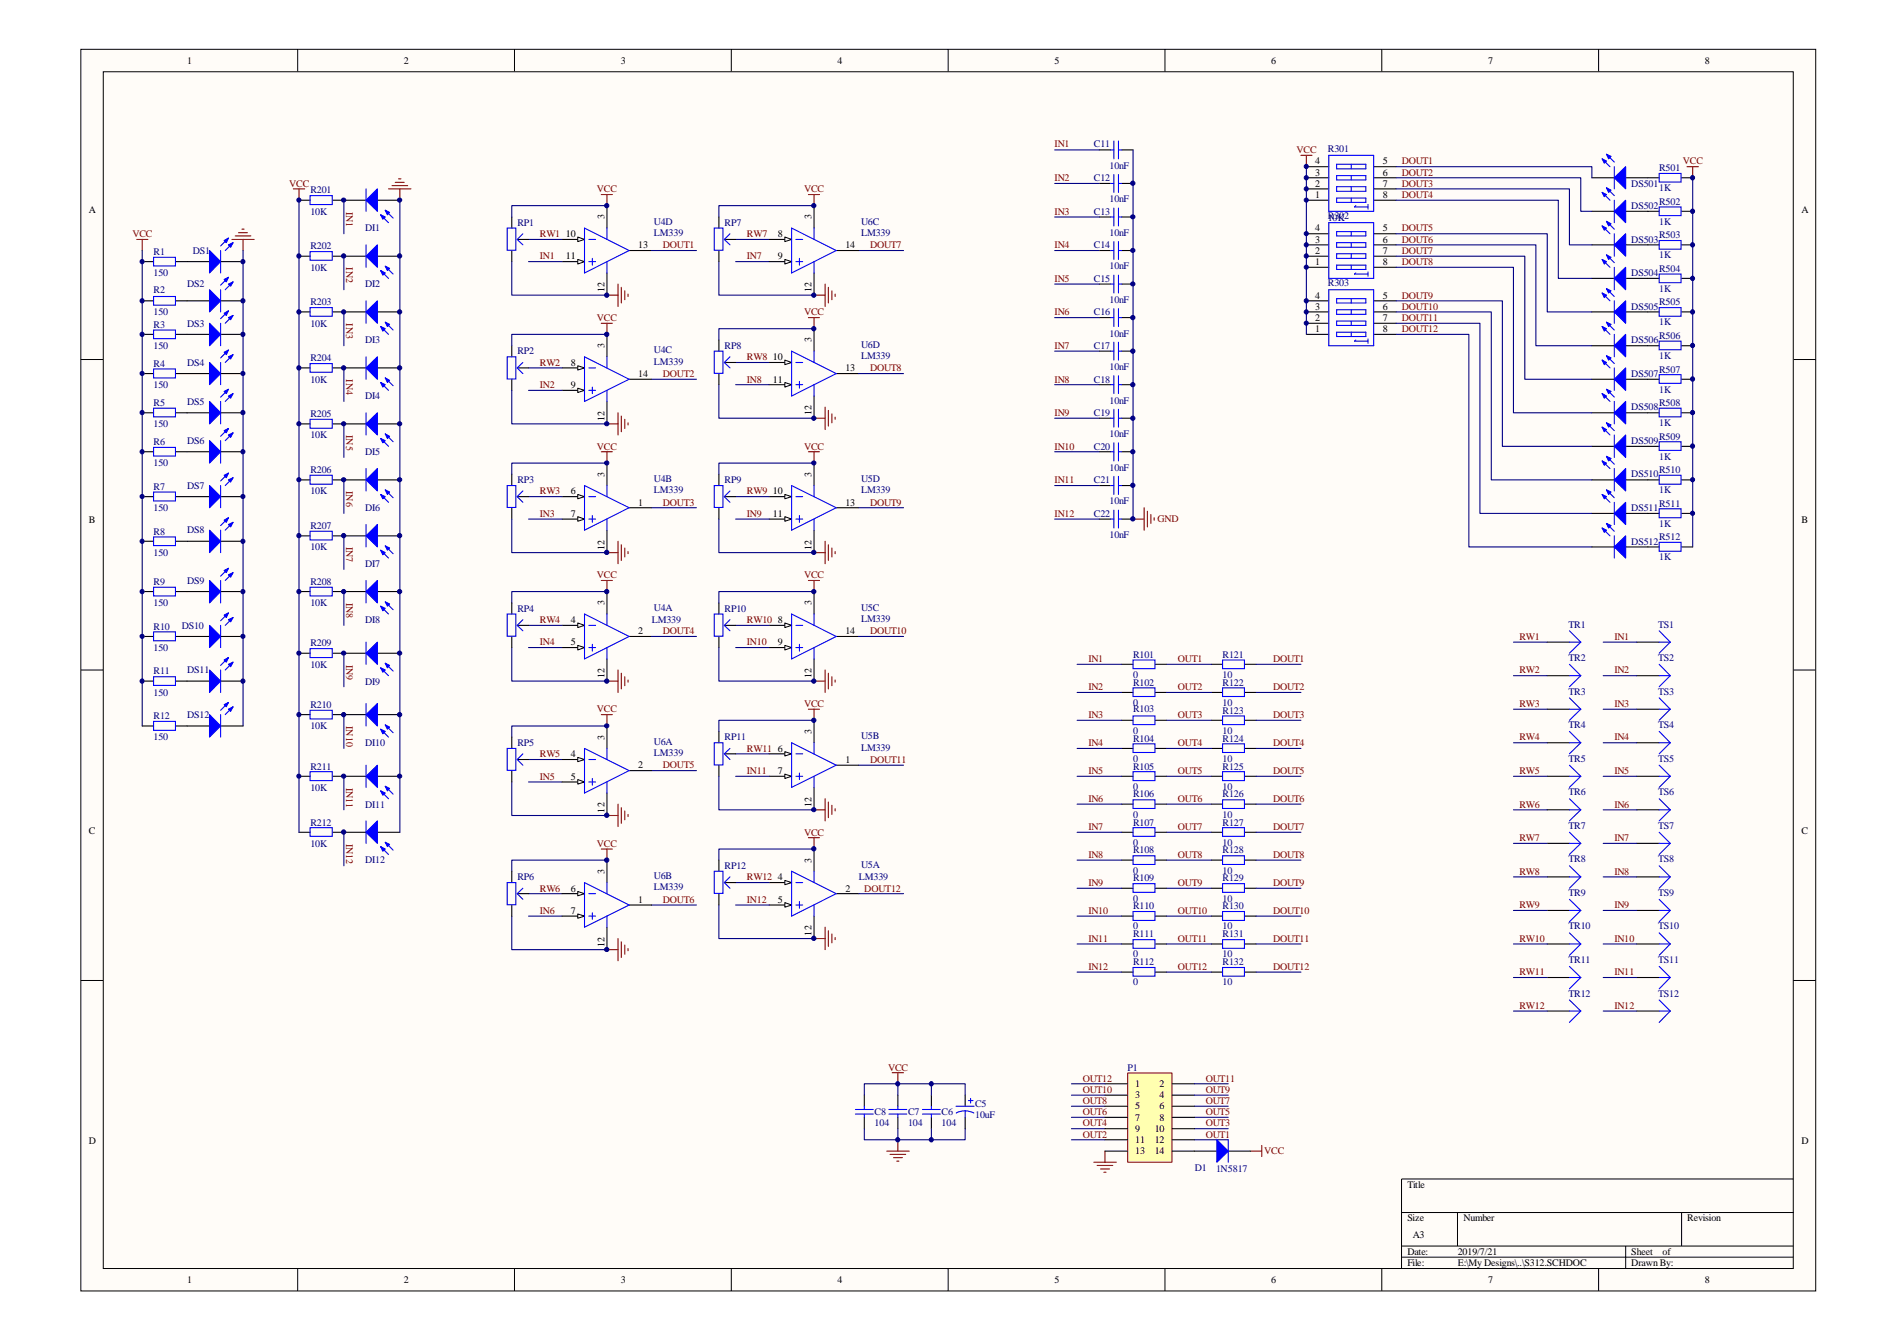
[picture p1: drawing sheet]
<svg xmlns="http://www.w3.org/2000/svg" width="297mm" height="210mm" viewBox="0 0 297 210" stroke-linecap="round" stroke-linejoin="round" font-family="sans-serif">
<defs><g id="words">
<g font-size="1.6">
<text x="29.3" y="10">1</text>
<text x="63.2" y="10">2</text>
<text x="97.2" y="10">3</text>
<text x="131.1" y="10">4</text>
<text x="165.1" y="10">5</text>
<text x="199.1" y="10">6</text>
<text x="233" y="10">7</text>
<text x="267" y="10">8</text>
<text x="206" y="29.2">2</text>
<text x="206" y="27.5">3</text>
<text x="206" y="25.7">4</text>
<text x="216.5" y="29.2">7</text>
<text x="216.5" y="27.5">6</text>
<text x="216.5" y="25.7">5</text>
<text x="13.9" y="33.4">A</text>
<text x="94.7" y="34.3" transform="rotate(-90 94.7 34.3)">3</text>
<text x="127.1" y="34.3" transform="rotate(-90 127.1 34.3)">3</text>
<text x="206" y="31">1</text>
<text x="216.5" y="31">8</text>
<text x="282.1" y="33.4">A</text>
<text x="88.6" y="40.6">11</text>
<text x="88.6" y="37.1">10</text>
<text x="99.9" y="38.8">13</text>
<text x="121.8" y="37.1">8</text>
<text x="121.8" y="40.6">9</text>
<text x="132.4" y="38.8">14</text>
<text x="206" y="41.5">1</text>
<text x="206" y="39.7">2</text>
<text x="206" y="38">3</text>
<text x="206" y="36.2">4</text>
<text x="216.5" y="41.5">8</text>
<text x="216.5" y="39.7">7</text>
<text x="216.5" y="38">6</text>
<text x="216.5" y="36.2">5</text>
<text x="94.7" y="45.7" transform="rotate(-90 94.7 45.7)">12</text>
<text x="127.1" y="45.7" transform="rotate(-90 127.1 45.7)">12</text>
<text x="206" y="46.8">4</text>
<text x="216.5" y="46.8">5</text>
<text x="127.1" y="53.6" transform="rotate(-90 127.1 53.6)">3</text>
<text x="206" y="52">1</text>
<text x="206" y="50.2">2</text>
<text x="206" y="48.5">3</text>
<text x="216.5" y="52">8</text>
<text x="216.5" y="50.2">7</text>
<text x="216.5" y="48.5">6</text>
<text x="89.4" y="57.2">8</text>
<text x="94.7" y="54.5" transform="rotate(-90 94.7 54.5)">3</text>
<text x="99.9" y="59">14</text>
<text x="121" y="59.9">11</text>
<text x="121" y="56.4">10</text>
<text x="132.4" y="58.1">13</text>
<text x="89.4" y="60.8">9</text>
<text x="94.7" y="65.9" transform="rotate(-90 94.7 65.9)">12</text>
<text x="127.1" y="65" transform="rotate(-90 127.1 65)">12</text>
<text x="89.4" y="77.4">6</text>
<text x="94.7" y="74.6" transform="rotate(-90 94.7 74.6)">3</text>
<text x="121" y="77.4">10</text>
<text x="127.1" y="74.6" transform="rotate(-90 127.1 74.6)">3</text>
<text x="13.9" y="81.9">B</text>
<text x="89.4" y="80.9">7</text>
<text x="99.9" y="79.1">1</text>
<text x="121" y="80.9">11</text>
<text x="132.4" y="79.1">13</text>
<text x="282.1" y="81.9">B</text>
<text x="94.7" y="86" transform="rotate(-90 94.7 86)">12</text>
<text x="127.1" y="86" transform="rotate(-90 127.1 86)">12</text>
<text x="94.7" y="94.8" transform="rotate(-90 94.7 94.8)">3</text>
<text x="127.1" y="94.8" transform="rotate(-90 127.1 94.8)">3</text>
<text x="89.4" y="97.5">4</text>
<text x="89.4" y="101">5</text>
<text x="99.9" y="99.2">2</text>
<text x="121.8" y="97.5">8</text>
<text x="121.8" y="101">9</text>
<text x="132.4" y="99.2">14</text>
<text x="94.7" y="106.1" transform="rotate(-90 94.7 106.1)">12</text>
<text x="127.1" y="106.1" transform="rotate(-90 127.1 106.1)">12</text>
<text x="89.4" y="118.5">4</text>
<text x="94.7" y="115.8" transform="rotate(-90 94.7 115.8)">3</text>
<text x="121.8" y="117.7">6</text>
<text x="127.1" y="114.9" transform="rotate(-90 127.1 114.9)">3</text>
<text x="132.4" y="119.4">1</text>
<text x="89.4" y="122">5</text>
<text x="99.9" y="120.3">2</text>
<text x="121.8" y="121.1">7</text>
<text x="13.9" y="130.5">C</text>
<text x="94.7" y="127.2" transform="rotate(-90 94.7 127.2)">12</text>
<text x="127.1" y="126.3" transform="rotate(-90 127.1 126.3)">12</text>
<text x="282.1" y="130.5">C</text>
<text x="94.7" y="136.8" transform="rotate(-90 94.7 136.8)">3</text>
<text x="121.8" y="137.8">4</text>
<text x="127.1" y="135" transform="rotate(-90 127.1 135)">3</text>
<text x="89.4" y="139.5">6</text>
<text x="89.4" y="143">7</text>
<text x="99.9" y="141.3">1</text>
<text x="121.8" y="141.3">5</text>
<text x="132.4" y="139.5">2</text>
<text x="94.7" y="148.2" transform="rotate(-90 94.7 148.2)">12</text>
<text x="127.1" y="146.4" transform="rotate(-90 127.1 146.4)">12</text>
<text x="177.8" y="170.2">1</text>
<text x="177.8" y="171.9">3</text>
<text x="177.8" y="173.7">5</text>
<text x="181.6" y="170.2">2</text>
<text x="181.6" y="171.9">4</text>
<text x="181.6" y="173.7">6</text>
<text x="13.9" y="179.1">D</text>
<text x="177.8" y="175.4">7</text>
<text x="177.8" y="177.2">9</text>
<text x="177.8" y="178.9">11</text>
<text x="180.8" y="177.2">10</text>
<text x="180.8" y="178.9">12</text>
<text x="181.6" y="175.4">8</text>
<text x="282.1" y="179.1">D</text>
<text x="177.8" y="180.7">13</text>
<text x="180.8" y="180.7">14</text>
<text x="220.4" y="185.9">Title</text>
<text x="220.4" y="191.2">Size</text>
<text x="229.2" y="191.2">Number</text>
<text x="264.2" y="191.2">Revision</text>
<text x="220.4" y="196.4">Date:</text>
<text x="221.2" y="193.8">A3</text>
<text x="228.3" y="196.4">2019/7/21</text>
<text x="255.4" y="196.4">Sheet</text>
<text x="260.3" y="196.4">of</text>
<text x="29.3" y="200.8">1</text>
<text x="63.2" y="200.8">2</text>
<text x="97.2" y="200.8">3</text>
<text x="131.1" y="200.8">4</text>
<text x="165.1" y="200.8">5</text>
<text x="199.1" y="200.8">6</text>
<text x="220.4" y="198.2">File:</text>
<text x="228.3" y="198.2">E:\My Designs\..\S312.SCHDOC</text>
<text x="233" y="200.8">7</text>
<text x="255.4" y="198.2">Drawn By:</text>
<text x="267" y="200.8">8</text>
</g>
<g font-size="1.6" fill="#800000">
<text x="165.1" y="23.1">IN1</text>
<text x="203" y="24">VCC</text>
<text x="45.3" y="29.2">VCC</text>
<text x="165.1" y="28.3">IN2</text>
<text x="219.5" y="25.7">DOUT1</text>
<text x="219.5" y="27.5">DOUT2</text>
<text x="219.5" y="29.2">DOUT3</text>
<text x="263.5" y="25.7">VCC</text>
<text x="54.2" y="33.1" transform="rotate(90 54.2 33.1)">IN1</text>
<text x="93.5" y="30.1">VCC</text>
<text x="125.9" y="30.1">VCC</text>
<text x="165.1" y="33.6">IN3</text>
<text x="219.5" y="31">DOUT4</text>
<text x="20.7" y="37.1">VCC</text>
<text x="54.2" y="41.8" transform="rotate(90 54.2 41.8)">IN2</text>
<text x="84.5" y="40.6">IN1</text>
<text x="84.5" y="37.1">RW1</text>
<text x="103.8" y="38.8">DOUT1</text>
<text x="117" y="40.6">IN7</text>
<text x="117" y="37.1">RW7</text>
<text x="136.2" y="38.8">DOUT7</text>
<text x="165.1" y="38.8">IN4</text>
<text x="219.5" y="36.2">DOUT5</text>
<text x="219.5" y="38">DOUT6</text>
<text x="219.5" y="39.7">DOUT7</text>
<text x="219.5" y="41.5">DOUT8</text>
<text x="165.1" y="44.1">IN5</text>
<text x="219.5" y="46.8">DOUT9</text>
<text x="54.2" y="50.6" transform="rotate(90 54.2 50.6)">IN3</text>
<text x="93.5" y="50.2">VCC</text>
<text x="125.9" y="49.4">VCC</text>
<text x="165.1" y="49.4">IN6</text>
<text x="219.5" y="48.5">DOUT10</text>
<text x="219.5" y="50.2">DOUT11</text>
<text x="219.5" y="52">DOUT12</text>
<text x="54.2" y="59.4" transform="rotate(90 54.2 59.4)">IN4</text>
<text x="84.5" y="57.2">RW2</text>
<text x="103.8" y="59">DOUT2</text>
<text x="117" y="59.9">IN8</text>
<text x="117" y="56.4">RW8</text>
<text x="136.2" y="58.1">DOUT8</text>
<text x="165.1" y="54.6">IN7</text>
<text x="165.1" y="59.9">IN8</text>
<text x="84.5" y="60.8">IN2</text>
<text x="165.1" y="65.1">IN9</text>
<text x="54.2" y="68.1" transform="rotate(90 54.2 68.1)">IN5</text>
<text x="93.5" y="70.4">VCC</text>
<text x="125.9" y="70.4">VCC</text>
<text x="165.1" y="70.4">IN10</text>
<text x="54.2" y="76.9" transform="rotate(90 54.2 76.9)">IN6</text>
<text x="84.5" y="77.4">RW3</text>
<text x="117" y="77.4">RW9</text>
<text x="165.1" y="75.6">IN11</text>
<text x="84.5" y="80.9">IN3</text>
<text x="103.8" y="79.1">DOUT3</text>
<text x="117" y="80.9">IN9</text>
<text x="136.2" y="79.1">DOUT9</text>
<text x="165.1" y="80.9">IN12</text>
<text x="181.3" y="81.8">GND</text>
<text x="54.2" y="85.7" transform="rotate(90 54.2 85.7)">IN7</text>
<text x="54.2" y="94.4" transform="rotate(90 54.2 94.4)">IN8</text>
<text x="93.5" y="90.5">VCC</text>
<text x="125.9" y="90.5">VCC</text>
<text x="84.5" y="101">IN4</text>
<text x="84.5" y="97.5">RW4</text>
<text x="103.8" y="99.2">DOUT4</text>
<text x="117" y="101">IN10</text>
<text x="117" y="97.5">RW10</text>
<text x="136.2" y="99.2">DOUT10</text>
<text x="237.9" y="100.1">RW1</text>
<text x="252.8" y="100.1">IN1</text>
<text x="54.2" y="104" transform="rotate(90 54.2 104)">IN9</text>
<text x="170.4" y="103.6">IN1</text>
<text x="184.4" y="103.6">OUT1</text>
<text x="199.3" y="103.6">DOUT1</text>
<text x="237.9" y="105.4">RW2</text>
<text x="252.8" y="105.4">IN2</text>
<text x="54.2" y="113.6" transform="rotate(90 54.2 113.6)">IN10</text>
<text x="93.5" y="111.5">VCC</text>
<text x="125.9" y="110.6">VCC</text>
<text x="170.4" y="108">IN2</text>
<text x="170.4" y="112.4">IN3</text>
<text x="184.4" y="108">OUT2</text>
<text x="184.4" y="112.4">OUT3</text>
<text x="199.3" y="108">DOUT2</text>
<text x="199.3" y="112.4">DOUT3</text>
<text x="237.9" y="110.6">RW3</text>
<text x="252.8" y="110.6">IN3</text>
<text x="84.5" y="118.5">RW5</text>
<text x="117" y="117.7">RW11</text>
<text x="136.2" y="119.4">DOUT11</text>
<text x="170.4" y="116.8">IN4</text>
<text x="184.4" y="116.8">OUT4</text>
<text x="199.3" y="116.8">DOUT4</text>
<text x="237.9" y="115.9">RW4</text>
<text x="252.8" y="115.9">IN4</text>
<text x="54.2" y="123.3" transform="rotate(90 54.2 123.3)">IN11</text>
<text x="84.5" y="122">IN5</text>
<text x="103.8" y="120.3">DOUT5</text>
<text x="117" y="121.1">IN11</text>
<text x="170.4" y="121.1">IN5</text>
<text x="170.4" y="125.5">IN6</text>
<text x="184.4" y="121.1">OUT5</text>
<text x="184.4" y="125.5">OUT6</text>
<text x="199.3" y="121.1">DOUT5</text>
<text x="199.3" y="125.5">DOUT6</text>
<text x="237.9" y="121.1">RW5</text>
<text x="252.8" y="121.1">IN5</text>
<text x="125.9" y="130.8">VCC</text>
<text x="170.4" y="129.9">IN7</text>
<text x="184.4" y="129.9">OUT7</text>
<text x="199.3" y="129.9">DOUT7</text>
<text x="237.9" y="126.4">RW6</text>
<text x="237.9" y="131.7">RW7</text>
<text x="252.8" y="126.4">IN6</text>
<text x="252.8" y="131.7">IN7</text>
<text x="54.2" y="132.1" transform="rotate(90 54.2 132.1)">IN12</text>
<text x="93.5" y="132.5">VCC</text>
<text x="117" y="137.8">RW12</text>
<text x="170.4" y="134.3">IN8</text>
<text x="184.4" y="134.3">OUT8</text>
<text x="199.3" y="134.3">DOUT8</text>
<text x="237.9" y="136.9">RW8</text>
<text x="252.8" y="136.9">IN8</text>
<text x="84.5" y="143">IN6</text>
<text x="84.5" y="139.5">RW6</text>
<text x="103.8" y="141.3">DOUT6</text>
<text x="117" y="141.3">IN12</text>
<text x="135.3" y="139.5">DOUT12</text>
<text x="170.4" y="138.7">IN9</text>
<text x="170.4" y="143">IN10</text>
<text x="184.4" y="138.7">OUT9</text>
<text x="184.4" y="143">OUT10</text>
<text x="199.3" y="138.7">DOUT9</text>
<text x="199.3" y="143">DOUT10</text>
<text x="237.9" y="142.2">RW9</text>
<text x="252.8" y="142.2">IN9</text>
<text x="170.4" y="147.4">IN11</text>
<text x="184.4" y="147.4">OUT11</text>
<text x="199.3" y="147.4">DOUT11</text>
<text x="237.9" y="147.4">RW10</text>
<text x="252.8" y="147.4">IN10</text>
<text x="170.4" y="151.8">IN12</text>
<text x="184.4" y="151.8">OUT12</text>
<text x="199.3" y="151.8">DOUT12</text>
<text x="237.9" y="152.7">RW11</text>
<text x="252.8" y="152.7">IN11</text>
<text x="237.9" y="157.9">RW12</text>
<text x="252.8" y="157.9">IN12</text>
<text x="139.1" y="167.6">VCC</text>
<text x="169.5" y="172.8">OUT8</text>
<text x="169.5" y="171">OUT10</text>
<text x="169.5" y="169.3">OUT12</text>
<text x="188.8" y="172.8">OUT7</text>
<text x="188.8" y="171">OUT9</text>
<text x="188.8" y="169.3">OUT11</text>
<text x="169.5" y="178.1">OUT2</text>
<text x="169.5" y="176.3">OUT4</text>
<text x="169.5" y="174.6">OUT6</text>
<text x="188.8" y="178.1">OUT1</text>
<text x="188.8" y="176.3">OUT3</text>
<text x="188.8" y="174.6">OUT5</text>
<text x="198" y="180.7">VCC</text>
</g>
<g font-size="1.6" fill="#000080">
<text x="171.3" y="23.1">C11</text>
<text x="207.9" y="23.8">R301</text>
<text x="171.3" y="28.3">C12</text>
<text x="173.7" y="26.4">10nF</text>
<text x="255.4" y="29.2">DS501</text>
<text x="259.8" y="26.8">R501</text>
<text x="259.8" y="29.9">1K</text>
<text x="48.6" y="30.3">R201</text>
<text x="48.6" y="33.6">10K</text>
<text x="81" y="35.4">RP1</text>
<text x="102.4" y="35.2">U4D</text>
<text x="113.5" y="35.4">RP7</text>
<text x="134.8" y="35.2">U6C</text>
<text x="171.3" y="33.6">C13</text>
<text x="173.7" y="31.7">10nF</text>
<text x="207.9" y="34.6">10K</text>
<text x="207.9" y="34.3">R302</text>
<text x="255.4" y="32.7">DS502</text>
<text x="259.8" y="32">R502</text>
<text x="259.8" y="35.2">1K</text>
<text x="24" y="39.9">R1</text>
<text x="30.2" y="39.7">DS1</text>
<text x="48.6" y="39">R202</text>
<text x="57.2" y="36.2">DI1</text>
<text x="102.4" y="36.9">LM339</text>
<text x="134.8" y="36.9">LM339</text>
<text x="171.3" y="38.8">C14</text>
<text x="173.7" y="36.9">10nF</text>
<text x="255.4" y="38">DS503</text>
<text x="259.8" y="37.3">R503</text>
<text x="259.8" y="40.4">1K</text>
<text x="24" y="43.2">150</text>
<text x="24" y="45.9">R2</text>
<text x="29.3" y="45">DS2</text>
<text x="48.6" y="42.3">10K</text>
<text x="48.6" y="47.8">R203</text>
<text x="57.2" y="45">DI2</text>
<text x="171.3" y="44.1">C15</text>
<text x="173.7" y="42.2">10nF</text>
<text x="173.7" y="47.4">10nF</text>
<text x="207.9" y="44.8">R303</text>
<text x="255.4" y="43.2">DS504</text>
<text x="259.8" y="42.5">R504</text>
<text x="259.8" y="45.7">1K</text>
<text x="259.8" y="47.8">R505</text>
<text x="24" y="49.4">150</text>
<text x="24" y="51.3">R3</text>
<text x="29.3" y="51.1">DS3</text>
<text x="48.6" y="51.1">10K</text>
<text x="57.2" y="53.7">DI3</text>
<text x="171.3" y="49.4">C16</text>
<text x="173.7" y="52.7">10nF</text>
<text x="255.4" y="48.5">DS505</text>
<text x="255.4" y="53.7">DS506</text>
<text x="259.8" y="50.9">1K</text>
<text x="259.8" y="53.1">R506</text>
<text x="24" y="54.6">150</text>
<text x="24" y="57.4">R4</text>
<text x="29.3" y="57.2">DS4</text>
<text x="48.6" y="56.5">R204</text>
<text x="48.6" y="59.9">10K</text>
<text x="81" y="55.5">RP2</text>
<text x="102.4" y="55.3">U4C</text>
<text x="102.4" y="57.1">LM339</text>
<text x="113.5" y="54.6">RP8</text>
<text x="134.8" y="54.5">U6D</text>
<text x="134.8" y="56.2">LM339</text>
<text x="171.3" y="54.6">C17</text>
<text x="171.3" y="59.9">C18</text>
<text x="173.7" y="57.9">10nF</text>
<text x="255.4" y="59">DS507</text>
<text x="259.8" y="56.2">1K</text>
<text x="259.8" y="58.3">R507</text>
<text x="24" y="60.8">150</text>
<text x="24" y="63.6">R5</text>
<text x="29.3" y="63.4">DS5</text>
<text x="48.6" y="65.3">R205</text>
<text x="57.2" y="62.5">DI4</text>
<text x="171.3" y="65.1">C19</text>
<text x="173.7" y="63.2">10nF</text>
<text x="255.4" y="64.2">DS508</text>
<text x="259.8" y="61.4">1K</text>
<text x="259.8" y="63.6">R508</text>
<text x="24" y="66.9">150</text>
<text x="24" y="69.7">R6</text>
<text x="29.3" y="69.5">DS6</text>
<text x="48.6" y="68.6">10K</text>
<text x="57.2" y="71.3">DI5</text>
<text x="171.3" y="70.4">C20</text>
<text x="173.7" y="68.4">10nF</text>
<text x="255.4" y="69.5">DS509</text>
<text x="259.8" y="66.7">1K</text>
<text x="259.8" y="68.8">R509</text>
<text x="259.8" y="71.9">1K</text>
<text x="24" y="73">150</text>
<text x="24" y="76.7">R7</text>
<text x="29.3" y="76.5">DS7</text>
<text x="48.6" y="74.1">R206</text>
<text x="48.6" y="77.4">10K</text>
<text x="81" y="75.6">RP3</text>
<text x="102.4" y="75.5">U4B</text>
<text x="102.4" y="77.2">LM339</text>
<text x="113.5" y="75.6">RP9</text>
<text x="134.8" y="75.5">U5D</text>
<text x="134.8" y="77.2">LM339</text>
<text x="171.3" y="75.6">C21</text>
<text x="173.7" y="73.7">10nF</text>
<text x="255.4" y="74.7">DS510</text>
<text x="259.8" y="74.1">R510</text>
<text x="259.8" y="77.2">1K</text>
<text x="24" y="80">150</text>
<text x="24" y="83.7">R8</text>
<text x="29.3" y="83.5">DS8</text>
<text x="48.6" y="82.8">R207</text>
<text x="57.2" y="80">DI6</text>
<text x="171.3" y="80.9">C22</text>
<text x="173.7" y="79">10nF</text>
<text x="255.4" y="80">DS511</text>
<text x="259.8" y="79.3">R511</text>
<text x="259.8" y="82.4">1K</text>
<text x="24" y="87">150</text>
<text x="48.6" y="86.1">10K</text>
<text x="57.2" y="88.7">DI7</text>
<text x="173.7" y="84.2">10nF</text>
<text x="255.4" y="85.3">DS512</text>
<text x="259.8" y="84.6">R512</text>
<text x="259.8" y="87.7">1K</text>
<text x="24" y="91.5">R9</text>
<text x="24" y="94.9">150</text>
<text x="29.3" y="91.4">DS9</text>
<text x="48.6" y="91.5">R208</text>
<text x="48.6" y="94.9">10K</text>
<text x="81" y="95.8">RP4</text>
<text x="102.4" y="95.6">U4A</text>
<text x="113.5" y="95.8">RP10</text>
<text x="134.8" y="95.6">U5C</text>
<text x="24" y="98.6">R10</text>
<text x="24" y="101.9">150</text>
<text x="28.4" y="98.4">DS10</text>
<text x="48.6" y="101.2">R209</text>
<text x="57.2" y="97.5">DI8</text>
<text x="102.1" y="97.5">LM339</text>
<text x="134.8" y="97.3">LM339</text>
<text x="245.6" y="98.2">TR1</text>
<text x="259.6" y="98.2">TS1</text>
<text x="24" y="105.6">R11</text>
<text x="29.3" y="105.4">DS11</text>
<text x="48.6" y="104.5">10K</text>
<text x="57.2" y="107.2">DI9</text>
<text x="177.4" y="102.9">R101</text>
<text x="177.4" y="106.1">0</text>
<text x="177.4" y="107.3">R102</text>
<text x="191.4" y="102.9">R121</text>
<text x="191.4" y="106.1">10</text>
<text x="191.4" y="107.3">R122</text>
<text x="245.6" y="103.5">TR2</text>
<text x="259.6" y="103.5">TS2</text>
<text x="24" y="108.9">150</text>
<text x="24" y="112.6">R12</text>
<text x="29.3" y="112.4">DS12</text>
<text x="48.6" y="110.8">R210</text>
<text x="177.4" y="110.5">0</text>
<text x="177.4" y="111.5">R103</text>
<text x="191.4" y="110.5">10</text>
<text x="191.4" y="111.7">R123</text>
<text x="245.6" y="108.7">TR3</text>
<text x="245.6" y="114">TR4</text>
<text x="259.6" y="108.7">TS3</text>
<text x="259.6" y="114">TS4</text>
<text x="24" y="115.9">150</text>
<text x="48.6" y="114.1">10K</text>
<text x="57.2" y="116.8">DI10</text>
<text x="81" y="116.8">RP5</text>
<text x="102.4" y="116.6">U6A</text>
<text x="102.4" y="118.3">LM339</text>
<text x="113.5" y="115.9">RP11</text>
<text x="134.8" y="115.7">U5B</text>
<text x="134.8" y="117.5">LM339</text>
<text x="177.4" y="114.9">0</text>
<text x="177.4" y="116.1">R104</text>
<text x="177.4" y="119.2">0</text>
<text x="191.4" y="114.9">10</text>
<text x="191.4" y="116.1">R124</text>
<text x="191.4" y="119.2">10</text>
<text x="245.6" y="119.2">TR5</text>
<text x="259.6" y="119.2">TS5</text>
<text x="48.6" y="120.5">R211</text>
<text x="48.6" y="123.8">10K</text>
<text x="177.4" y="120.5">R105</text>
<text x="177.4" y="123.6">0</text>
<text x="177.4" y="124.8">R106</text>
<text x="191.4" y="120.5">R125</text>
<text x="191.4" y="123.6">10</text>
<text x="191.4" y="124.8">R126</text>
<text x="245.6" y="124.5">TR6</text>
<text x="259.6" y="124.5">TS6</text>
<text x="48.6" y="129.2">R212</text>
<text x="57.2" y="126.4">DI11</text>
<text x="177.4" y="128">0</text>
<text x="177.4" y="129.2">R107</text>
<text x="191.4" y="128">10</text>
<text x="191.4" y="129.2">R127</text>
<text x="245.6" y="129.7">TR7</text>
<text x="259.6" y="129.7">TS7</text>
<text x="48.6" y="132.5">10K</text>
<text x="57.2" y="135.1">DI12</text>
<text x="81" y="137.8">RP6</text>
<text x="102.4" y="137.6">U6B</text>
<text x="113.5" y="136">RP12</text>
<text x="134.5" y="137.8">LM339</text>
<text x="134.8" y="135.9">U5A</text>
<text x="177.4" y="132.3">0</text>
<text x="177.4" y="133.6">R108</text>
<text x="177.4" y="136.8">0</text>
<text x="177.4" y="138">R109</text>
<text x="191.4" y="132.3">10</text>
<text x="191.4" y="133.6">R128</text>
<text x="191.4" y="136.8">10</text>
<text x="191.4" y="138">R129</text>
<text x="245.6" y="135">TR8</text>
<text x="259.6" y="135">TS8</text>
<text x="102.4" y="139.4">LM339</text>
<text x="177.4" y="141.1">0</text>
<text x="177.4" y="142.3">R110</text>
<text x="191.4" y="141.1">10</text>
<text x="191.4" y="142.3">R130</text>
<text x="245.6" y="140.2">TR9</text>
<text x="259.6" y="140.2">TS9</text>
<text x="177.4" y="145.5">0</text>
<text x="177.4" y="146.7">R111</text>
<text x="177.4" y="149.9">0</text>
<text x="191.4" y="145.5">10</text>
<text x="191.4" y="146.7">R131</text>
<text x="191.4" y="149.9">10</text>
<text x="245.6" y="145.5">TR10</text>
<text x="259.6" y="145.5">TS10</text>
<text x="177.4" y="151.1">R112</text>
<text x="177.4" y="154.2">0</text>
<text x="191.4" y="151.1">R132</text>
<text x="191.4" y="154.2">10</text>
<text x="245.6" y="150.7">TR11</text>
<text x="259.6" y="150.7">TS11</text>
<text x="245.6" y="156">TR12</text>
<text x="259.6" y="156">TS12</text>
<text x="176.5" y="167.6">P1</text>
<text x="152.7" y="173.3">C5</text>
<text x="136.9" y="174.6">C8</text>
<text x="136.9" y="176.3">104</text>
<text x="142.2" y="174.6">C7</text>
<text x="142.2" y="176.3">104</text>
<text x="147.4" y="174.6">C6</text>
<text x="147.4" y="176.3">104</text>
<text x="152.7" y="175.1">10uF</text>
<text x="187.1" y="183.3">D1</text>
<text x="190.4" y="183.5">1N5817</text>
</g>
</g></defs>
<path d="M12.7 7.8h271.6v194.3h-271.6z" fill="#fffcf8"/>
<path d="M12.7 7.7h271.6v194.4h-271.6z" fill="none" stroke="#000" stroke-width=".16"/>
<path d="M16.2 11.3h264.6v187.3h-264.6z" fill="#fffcf8"/>
<g fill="none" stroke="#000" stroke-width=".16">
<path d="M16.2 11.2h264.6v187.4h-264.6zM46.6 7.7v3.5M80.6 7.7v3.5M114.5 7.7v3.5M148.5 7.7v3.5M182.4 7.7v3.5M216.4 7.7v3.5M250.3 7.7v3.5M12.7 56.3h3.4M280.8 56.3h3.5M12.7 104.9h3.4M280.8 104.9h3.5"/>
<path d="M12.7 153.5h3.4M280.8 153.5h3.5M46.6 198.6v3.5M80.6 198.6v3.5M114.5 198.6v3.5M148.5 198.6v3.5M182.4 198.6v3.5M216.4 198.6v3.5M219.5 189.8h61.3M219.5 195h61.3M219.5 196.8h61.3M228.2 189.8v5.2"/>
<path d="M250.3 198.6v3.5M254.6 195v3.6M263.3 189.8v5.2M280.8 184.5h-61.3v14.1"/>
</g>
<g fill="none" stroke="#800000" stroke-width=".17">
<path d="M21.4 37.5h1.8M22.3 37.5v1.7M36.3 37.5h3.5M36.8 36.9h2.5M37.3 36.4h1.4M37.9 35.9h.3M38.1 37.5v1.7M139.7 167.9h1.8M140.6 167.9v1.7M140.6 178.4v1.8M138.9 180.2h3.5M139.4 180.7h2.4"/>
<path d="M139.9 181.2h1.4M140.4 181.8h.4M171.3 181.9h3.5M171.8 182.4h2.4M172.3 183h1.4M172.8 183.5h.4M173 180.2v1.7"/>
</g>
<g fill="none" stroke="#000080" stroke-width=".17">
<path d="M53.8 31.3v5.3M53.8 40.1v5.3M53.8 48.8v5.3M53.8 66.4v5.2M53.8 75.1v5.3M53.8 83.9v5.2M167.8 173.2h5.2M167.8 174.9h5.2M167.8 176.7h5.2M167.8 178.4h5.2M187 173.2h5.3M187 174.9h5.3"/>
<path d="M187 176.7h5.3M187 178.4h5.3"/>
</g>
<path d="M88 97.9h3.5M98.5 99.6h3.5" fill="none" stroke="#000" stroke-width=".17"/>
<path d="M90.5 97.5l1 .4-1 .3z" fill-rule="evenodd" fill="#fffcf8" stroke="#000" stroke-width=".16"/>
<path d="M88 101.4h3.5" fill="none" stroke="#000" stroke-width=".17"/>
<path d="M90.5 101l1 .4-1 .3z" fill-rule="evenodd" fill="#fffcf8" stroke="#000" stroke-width=".16"/>
<path d="M88 77.7h3.5M95 72.5v3.5M98.5 79.5h3.5M95 83v3.5M95 92.6v3.5M95 103.1v3.5" fill="none" stroke="#000" stroke-width=".17"/>
<path d="M91.5 96.1l7 3.5-7 3.5zM92.2 97.9h1.1M95 96.1v1.8M92.2 101.4h1.1M92.8 100.9v1M95 101.4v1.7" fill="none" stroke="#00f" stroke-width=".17"/>
<path d="M90.5 77.4l1 .3-1 .4z" fill-rule="evenodd" fill="#fffcf8" stroke="#000" stroke-width=".16"/>
<path d="M88 81.3h3.5" fill="none" stroke="#000" stroke-width=".17"/>
<path d="M90.5 80.9l1 .4-1 .3z" fill-rule="evenodd" fill="#fffcf8" stroke="#000" stroke-width=".16"/>
<path d="M91.5 76l7 3.5-7 3.5zM92.2 77.7h1.1M95 76v1.7M92.2 81.3h1.1M92.8 80.7v1.1M95 81.3v1.7" fill="none" stroke="#00f" stroke-width=".17"/>
<path d="M88 57.6h3.5M95 52.3v3.6M98.5 59.4h3.5M95 62.8v3.6" fill="none" stroke="#000" stroke-width=".17"/>
<path d="M90.5 57.2l1 .4-1 .3z" fill-rule="evenodd" fill="#fffcf8" stroke="#000" stroke-width=".16"/>
<path d="M88 61.1h3.5" fill="none" stroke="#000" stroke-width=".17"/>
<path d="M90.5 60.8l1 .3-1 .3z" fill-rule="evenodd" fill="#fffcf8" stroke="#000" stroke-width=".16"/>
<path d="M91.5 55.9l7 3.5-7 3.4zM92.2 57.6h1.1M95 55.9v1.7M92.2 61.1h1.1M92.8 60.6v1M95 61.1v1.7" fill="none" stroke="#00f" stroke-width=".17"/>
<path d="M95 32.2v3.5M98.5 39.2h3.5M88 41h3.5M95 42.7v3.5" fill="none" stroke="#000" stroke-width=".17"/>
<path d="M90.5 40.6l1 .4-1 .3z" fill-rule="evenodd" fill="#fffcf8" stroke="#000" stroke-width=".16"/>
<path d="M88 37.5h3.5" fill="none" stroke="#000" stroke-width=".17"/>
<path d="M90.5 37.1l1 .4-1 .3z" fill-rule="evenodd" fill="#fffcf8" stroke="#000" stroke-width=".16"/>
<path d="M79.4 35.7h1.4v3.5h-1.4zM81.9 36.6l-.9 .9 .9 .8M91.5 35.7l7 3.5-7 3.5zM92.2 37.5h1.1M95 35.7v1.8M79.4 55.9h1.4v3.4h-1.4zM81.9 56.7l-.9 .9 .9 .9M92.2 41h1.1M92.8 40.4v1.1M95 41v1.7M79.4 76h1.4v3.4h-1.4zM81.9 76.8l-.9 .9 .9 .9" fill="none" stroke="#00f" stroke-width=".17"/>
<g fill="none" stroke="#800000" stroke-width=".17">
<path d="M94.1 30.5h1.8M95 30.5v1.7M126.6 30.5h1.7M127.5 30.5v1.7M94.1 50.6h1.8M95 50.6v1.7M95 46.2h1.8M96.8 44.5v3.5M97.3 45v2.4M97.8 45.5v1.4M98.3 46v.4M127.5 46.2h1.7"/>
<path d="M129.2 44.5v3.5M129.7 45v2.4M130.3 45.5v1.4M130.8 46v.4M94.1 70.7h1.8M95 70.7v1.8M95 66.4h1.8M96.8 64.6v3.5M97.3 65.1v2.5M97.8 65.6v1.5M98.3 66.2v.3M94.1 90.9h1.8"/>
<path d="M95 90.9v1.7M95 86.5h1.8M96.8 84.7v3.5M97.3 85.3v2.4M97.8 85.8v1.4M98.3 86.3v.4M94.1 111.9h1.8M95 111.9v1.7M95 106.6h1.8M96.8 104.9v3.5M97.3 105.4v2.4M97.8 105.9v1.4"/>
<path d="M98.3 106.4v.4M94.1 132.9h1.8M95 132.9v1.7M95 127.6h1.8M96.8 125.9v3.5M97.3 126.4v2.5M97.8 126.9v1.4M98.3 127.5v.3M95 148.6h1.8M96.8 146.9v3.5M97.3 147.4v2.5M97.8 147.9v1.5"/>
<path d="M98.3 148.5v.3"/>
</g>
<g fill="none" stroke="#000080" stroke-width=".17">
<path d="M82.8 37.5h5.2M95 32.2h-14.9v1.8M102 39.2h7.1M115.2 37.5h5.2M127.5 32.2h-14.9v1.8M134.5 39.2h7M80.1 41v5.2h14.9M82.8 41h5.2M82.8 57.6h5.2M95 52.3h-14.9v1.8M102 59.4h7.1M112.6 41v5.2h14.9"/>
<path d="M115.2 41h5.2M80.1 61.1v5.3h14.9M82.8 61.1h5.2M82.8 77.7h5.2M95 72.5h-14.9v1.7M102 79.5h7.1M80.1 81.3v5.2h14.9M82.8 97.9h5.2M82.8 81.3h5.2M95 92.6h-14.9v1.8M102 99.6h7.1M80.1 101.4v5.2h14.9"/>
<path d="M82.8 118.9h5.2M95 113.6h-14.9v1.8M80.1 122.4v5.2h14.9M82.8 122.4h5.2M82.8 139.9h5.2M95 134.6h-14.9v1.8M102 120.6h7.1M80.1 143.4v5.2h14.9M82.8 143.4h5.2M102 141.7h7.1"/>
</g>
<path d="M80.1 34v1.7M80.1 39.2v1.8M81 37.5h1.8M80.1 54.1v1.8M80.1 59.4v1.7M81 57.6h1.8M80.1 74.2v1.8M80.1 79.5v1.8M81 77.7h1.8M88 118.9h3.5M98.5 120.6h3.5" fill="none" stroke="#000" stroke-width=".17"/>
<path d="M90.5 118.5l1 .4-1 .3z" fill-rule="evenodd" fill="#fffcf8" stroke="#000" stroke-width=".16"/>
<path d="M88 122.4h3.5" fill="none" stroke="#000" stroke-width=".17"/>
<path d="M90.5 122l1 .4-1 .3z" fill-rule="evenodd" fill="#fffcf8" stroke="#000" stroke-width=".16"/>
<path d="M95 113.6v3.6M88 139.9h3.5M95 124.1v3.5M95 134.6v3.5M95 145.1v3.5M98.5 141.7h3.5" fill="none" stroke="#000" stroke-width=".17"/>
<path d="M91.5 117.2l7 3.4-7 3.5zM92.2 118.9h1.1M95 117.2v1.7M92.2 122.4h1.1M92.8 121.8v1.1M95 122.4v1.7" fill="none" stroke="#00f" stroke-width=".17"/>
<path d="M90.5 139.5l1 .4-1 .3z" fill-rule="evenodd" fill="#fffcf8" stroke="#000" stroke-width=".16"/>
<path d="M88 143.4h3.5" fill="none" stroke="#000" stroke-width=".17"/>
<path d="M90.5 143.1l1 .3-1 .3z" fill-rule="evenodd" fill="#fffcf8" stroke="#000" stroke-width=".16"/>
<path d="M91.5 138.1l7 3.6-7 3.4zM92.2 139.9h1.1M95 138.1v1.8M92.2 143.4h1.1M92.8 142.9v1M95 143.4v1.7" fill="none" stroke="#00f" stroke-width=".17"/>
<path d="M127.5 51.4v3.6M130.9 58.5h3.6M120.4 60.2h3.6M127.5 62v3.5" fill="none" stroke="#000" stroke-width=".17"/>
<path d="M122.9 59.9l1.1 .3-1.1 .4z" fill-rule="evenodd" fill="#fffcf8" stroke="#000" stroke-width=".16"/>
<path d="M120.4 56.7h3.6" fill="none" stroke="#000" stroke-width=".17"/>
<path d="M122.9 56.4l1.1 .3-1.1 .4z" fill-rule="evenodd" fill="#fffcf8" stroke="#000" stroke-width=".16"/>
<g fill="none" stroke="#00f" stroke-width=".17">
<path d="M57.3 29.6v3.5M57.3 38.3v3.5M59.6 33.6l1.2 1.3M60.3 32.9l1.3 1.2M111.8 35.7h1.4v3.5h-1.4zM114.3 36.6l-.9 .9 .9 .8M57.3 47.1v3.5M57.3 55.9v3.5M59.6 42.3l1.2 1.3M59.6 51.1l1.2 1.2M59.6 59.9l1.2 1.2M60.3 41.7l1.3 1.2"/>
<path d="M60.3 50.4l1.3 1.3M60.3 59.2l1.3 1.2M124 55l6.9 3.5-6.9 3.5zM124.6 56.7h1.1M125.2 59.7v1.1M127.5 55v1.7M57.3 64.6v3.5M57.3 73.3v3.5M59.6 68.6l1.2 1.3M59.6 77.4l1.2 1.2M60.3 67.9l1.3 1.2M60.3 76.7l1.3 1.2"/>
<path d="M124.6 60.2h1.1M127.5 60.2v1.8M57.3 82.1v3.5M59.6 86.1l1.2 1.2M60.3 85.4l1.3 1.3M79.4 96.1h1.4v3.5h-1.4zM81.9 97l-.9 .9 .9 .8M79.4 117.2h1.4v3.4h-1.4zM81.9 118l-.9 .9 .9 .9M79.4 138.1h1.4v3.5h-1.4zM81.9 139l-.9 .9 .9 .9M139.2 174.4h2.8"/>
<path d="M139.2 173.7h2.8M140.6 173.2v.5M140.6 174.4v.5M144.4 174.4h2.8M144.4 173.7h2.8M145.8 173.2v.5M145.8 174.4v.5M149.7 173.2h2.8M151.1 173.9l.7 .1 .7 .2M151.1 173.9l-.7 .1-.7 .2M151.1 173.9v1M151.6 172.3h.8"/>
<path d="M152 171.9v.7"/>
</g>
<path d="M53.8 57.6v5.2M115.2 56.7h5.2M127.5 51.4h-14.9v1.8M134.5 58.5h7M112.6 60.2v5.3h14.9M115.2 60.2h5.2M82.8 101.4h5.2M140.6 176.7v1.7h5.2M145.8 171.4v-1.8h5.3v1.8M145.8 176.7v1.7h5.3v-1.7M145.8 169.6h-5.2v1.8" fill="none" stroke="#000080" stroke-width=".17"/>
<g fill="none" stroke="#000" stroke-width=".17">
<path d="M53.8 31.3h3.5M59.1 31.3h3.5M112.6 34v1.7M112.6 39.2v1.8M113.4 37.5h1.8M120.4 37.5h3.6M127.5 32.2v3.5M130.9 39.2h3.6M53.8 40.1h3.5M53.8 48.8h3.5M53.8 57.6h3.5M59.1 40.1h3.5"/>
<path d="M59.1 48.8h3.5M59.1 57.6h3.5M127.5 42.7v3.5M53.8 66.4h3.5M53.8 75.1h3.5M59.1 66.4h3.5M59.1 75.1h3.5M53.8 83.9h3.5M59.1 83.9h3.5M80.1 94.4v1.7M80.1 99.6v1.8M81 97.9h1.8"/>
<path d="M80.1 115.4v1.8M81 118.9h1.8M80.1 120.6v1.8M80.1 136.4v1.7M81 139.9h1.8M80.1 141.7v1.7M140.6 171.4v1.8M140.6 174.9v1.8M145.8 171.4v1.8M145.8 174.9v1.8M151.1 171.4v1.8M151.1 174.9v1.8"/>
</g>
<g fill="#00f" stroke="#00f" stroke-width=".17">
<path d="M57.3 31.3l1.8-1.7v3.5z" fill-rule="evenodd"/>
<path d="M59.6 33.6l.7 .4-.4 .3z" fill-rule="evenodd"/>
<path d="M60.3 32.9l.7 .3-.3 .4z" fill-rule="evenodd"/>
<path d="M57.3 40.1l1.8-1.8v3.5z" fill-rule="evenodd"/>
<path d="M59.6 42.3l.7 .4-.4 .4z" fill-rule="evenodd"/>
<path d="M60.3 41.7l.7 .3-.3 .3z" fill-rule="evenodd"/>
<path d="M57.3 48.8l1.8-1.7v3.5z" fill-rule="evenodd"/>
<path d="M59.6 51.1l.7 .3-.4 .4z" fill-rule="evenodd"/>
<path d="M60.3 50.4l.7 .4-.3 .3z" fill-rule="evenodd"/>
<path d="M57.3 57.6l1.8-1.7v3.5z" fill-rule="evenodd"/>
<path d="M59.6 59.9l.7 .3-.4 .4z" fill-rule="evenodd"/>
<path d="M60.3 59.2l.7 .3-.3 .4z" fill-rule="evenodd"/>
<path d="M57.3 66.4l1.8-1.8v3.5z" fill-rule="evenodd"/>
<path d="M59.6 68.6l.7 .4-.4 .3z" fill-rule="evenodd"/>
<path d="M60.3 67.9l.7 .4-.3 .3z" fill-rule="evenodd"/>
<path d="M57.3 75.1l1.8-1.8v3.5z" fill-rule="evenodd"/>
<path d="M59.6 77.4l.7 .3-.4 .4z" fill-rule="evenodd"/>
<path d="M60.3 76.7l.7 .3-.3 .4z" fill-rule="evenodd"/>
<path d="M57.3 83.9l1.8-1.8v3.5z" fill-rule="evenodd"/>
<path d="M59.6 86.1l.7 .4-.4 .3z" fill-rule="evenodd"/>
<path d="M60.3 85.4l.7 .4-.3 .3z" fill-rule="evenodd"/>
</g>
<path d="M264.2 26.1h1.7M265 26.1v1.7M126.6 49.7h1.7M127.5 49.7v1.7M127.5 65.5h1.7M129.2 63.7v3.5M129.7 64.2v2.5M130.3 64.8v1.4M130.8 65.3v.3M197.6 179.3v1.7M195.8 180.2h1.8" fill="none" stroke="#800000" stroke-width=".17"/>
<path d="M122.9 37.1l1.1 .4-1.1 .3z" fill-rule="evenodd" fill="#fffcf8" stroke="#000" stroke-width=".16"/>
<path d="M120.4 41h3.6" fill="none" stroke="#000" stroke-width=".17"/>
<path d="M122.9 40.6l1.1 .4-1.1 .3z" fill-rule="evenodd" fill="#fffcf8" stroke="#000" stroke-width=".16"/>
<g fill="none" stroke="#00f" stroke-width=".17">
<path d="M124 35.7l6.9 3.5-6.9 3.5zM124.6 37.5h1.1M127.5 35.7v1.8M111.8 55h1.4v3.4h-1.4zM114.3 55.9l-.9 .8 .9 .9M124.6 41h1.1M125.2 40.4v1.1M127.5 41v1.7M57.3 90.9v3.5M59.6 94.9l1.2 1.2M60.3 94.2l1.3 1.2M133.9 174.4h2.8"/>
<path d="M133.9 173.7h2.8M135.3 173.2v.5M135.3 174.4v.5"/>
</g>
<path d="M112.6 53.2v1.8M112.6 58.5v1.7M113.4 56.7h1.8M53.8 92.6h3.5M59.1 92.6h3.5M135.3 171.4v1.8M135.3 174.9v1.8" fill="none" stroke="#000" stroke-width=".17"/>
<path d="M53.8 92.6v5.3M135.3 176.7v1.7h5.3M140.6 169.6h-5.3v1.8" fill="none" stroke="#000080" stroke-width=".17"/>
<g fill="#00f" stroke="#00f" stroke-width=".17">
<path d="M57.3 92.6l1.8-1.7v3.5z" fill-rule="evenodd"/>
<path d="M59.6 94.9l.7 .3-.4 .4z" fill-rule="evenodd"/>
<path d="M60.3 94.2l.7 .3-.3 .4z" fill-rule="evenodd"/>
</g>
<path d="M176.6 168h6.9v13.9h-6.9z" fill="#ffffb0"/>
<path d="M176.6 168h6.9v13.9h-6.9z" fill="none" stroke="#800000" stroke-width=".16"/>
<g fill="none" stroke="#000" stroke-width=".17">
<path d="M120.4 138.1h3.6M130.9 139.9h3.6M173 169.6h3.5M173 171.4h3.5M173 173.2h3.5M173 174.9h3.5M173 176.7h3.5M173 178.4h3.5M183.6 169.6h3.4M183.6 171.4h3.4M183.6 173.2h3.4M183.6 174.9h3.4"/>
<path d="M183.6 176.7h3.4M183.6 178.4h3.4M173 180.2h3.5M183.6 180.2h3.4"/>
</g>
<path d="M167.8 171.4h5.2M167.8 169.6h5.2M187 171.4h5.3M187 169.6h5.3" fill="none" stroke="#000080" stroke-width=".17"/>
<path d="M122.9 137.8l1.1 .3-1.1 .4z" fill-rule="evenodd" fill="#fffcf8" stroke="#000" stroke-width=".16"/>
<path d="M120.4 141.7h3.6" fill="none" stroke="#000" stroke-width=".17"/>
<path d="M122.9 141.3l1.1 .4-1.1 .3z" fill-rule="evenodd" fill="#fffcf8" stroke="#000" stroke-width=".16"/>
<path d="M120.4 118h3.6M127.5 112.7v3.6M130.9 119.8h3.6M127.5 123.2v3.6M127.5 132.9v3.5M127.5 143.4v3.5" fill="none" stroke="#000" stroke-width=".17"/>
<path d="M124 136.4l6.9 3.5-6.9 3.5zM124.6 138.1h1.1M127.5 136.4v1.7M124.6 141.7h1.1M125.2 141.1v1.1M127.5 141.7v1.7" fill="none" stroke="#00f" stroke-width=".17"/>
<path d="M122.9 117.7l1.1 .3-1.1 .3z" fill-rule="evenodd" fill="#fffcf8" stroke="#000" stroke-width=".16"/>
<path d="M120.4 121.5h3.6" fill="none" stroke="#000" stroke-width=".17"/>
<path d="M122.9 121.2l1.1 .3-1.1 .3z" fill-rule="evenodd" fill="#fffcf8" stroke="#000" stroke-width=".16"/>
<path d="M124 116.3l6.9 3.5-6.9 3.4zM124.6 118h1.1M127.5 116.3v1.7M124.6 121.5h1.1M125.2 121v1M127.5 121.5v1.7" fill="none" stroke="#00f" stroke-width=".17"/>
<path d="M120.4 97.9h3.6M127.5 92.6v3.5M130.9 99.6h3.6M127.5 103.1v3.5" fill="none" stroke="#000" stroke-width=".17"/>
<path d="M122.9 97.5l1.1 .4-1.1 .3z" fill-rule="evenodd" fill="#fffcf8" stroke="#000" stroke-width=".16"/>
<path d="M120.4 101.4h3.6" fill="none" stroke="#000" stroke-width=".17"/>
<path d="M122.9 101l1.1 .4-1.1 .3z" fill-rule="evenodd" fill="#fffcf8" stroke="#000" stroke-width=".16"/>
<path d="M124 96.1l6.9 3.5-6.9 3.5zM124.6 97.9h1.1M127.5 96.1v1.8M124.6 101.4h1.1M125.2 100.9v1M127.5 101.4v1.7" fill="none" stroke="#00f" stroke-width=".17"/>
<path d="M127.5 72.5v3.5M130.9 79.5h3.6M120.4 81.3h3.6M127.5 83v3.5" fill="none" stroke="#000" stroke-width=".17"/>
<path d="M122.9 80.9l1.1 .4-1.1 .3z" fill-rule="evenodd" fill="#fffcf8" stroke="#000" stroke-width=".16"/>
<path d="M120.4 77.7h3.6" fill="none" stroke="#000" stroke-width=".17"/>
<path d="M122.9 77.4l1.1 .3-1.1 .4z" fill-rule="evenodd" fill="#fffcf8" stroke="#000" stroke-width=".16"/>
<g fill="none" stroke="#00f" stroke-width=".17">
<path d="M34.5 39.2v3.5M35.8 37.3l-1.3 1.2M36.5 38l-1.2 1.2M48.6 30.6h3.4v1.4h-3.4zM48.6 39.4h3.4v1.3h-3.4zM173.9 23.5h.5M173.9 28.7h.5M173.9 34h.5M173.9 39.2h.5M174.4 22.1v2.8M174.4 27.3v2.8M174.4 32.6v2.8"/>
<path d="M174.4 37.8v2.8M175.1 22.1v2.8M175.1 27.3v2.8M175.1 32.6v2.8M175.1 37.8v2.8M175.1 23.5h.5M175.1 28.7h.5M175.1 34h.5M175.1 39.2h.5M208.1 24.3h7v8.8h-7zM208.1 34.9h7v8.7h-7zM209.3 31h4.6v.7h-4.6z"/>
<path d="M209.3 25.7h4.6v.7h-4.6zM209.3 27.5h4.6v.7h-4.6zM209.3 29.2h4.6v.7h-4.6zM209.3 36.3h4.6v.6h-4.6zM209.3 38h4.6v.7h-4.6zM209.3 39.7h4.6v.7h-4.6zM211.6 25.7v.7M211.6 27.5v.7M211.6 29.2v.7M211.6 31v.7M211.6 36.3v.6M211.6 38v.7"/>
<path d="M211.6 39.7v.7M212.3 32.2l-.2 .2h2.1M214.2 32v.7M250.9 24.9l1.2 1.2M250.9 30.1l1.2 1.2M250.9 35.4l1.2 1.2M251.5 24.1l1.3 1.3M251.5 29.4l1.3 1.2M251.5 34.6l1.3 1.3M251.5 39.9l1.3 1.2M252.8 26.1v3.5M252.8 31.3v3.6"/>
<path d="M252.8 36.6v3.5M259.8 27.1h3.4v1.4h-3.4zM259.8 32.4h3.4v1.4h-3.4zM259.8 37.6h3.4v1.4h-3.4zM24 40.3h3.5v1.3h-3.5zM24 46.4h3.5v1.4h-3.5zM24 51.7h3.5v1.3h-3.5zM24 57.8h3.5v1.4h-3.5zM34.5 45.4v3.4M34.5 50.6v3.5M34.5 56.7v3.5M35.8 43.4l-1.3 1.2"/>
<path d="M35.8 48.7l-1.3 1.2M35.8 54.8l-1.3 1.2M36.5 44.1l-1.2 1.3M36.5 49.4l-1.2 1.2M36.5 55.5l-1.2 1.2M48.6 48.1h3.4v1.4h-3.4zM48.6 56.9h3.4v1.4h-3.4zM173.9 44.5h.5M173.9 49.7h.5M173.9 55h.5M174.4 43.1v2.8M174.4 48.3v2.8"/>
<path d="M174.4 53.6v2.8M174.4 58.8v2.8M175.1 43.1v2.8M175.1 48.3v2.8M175.1 53.6v2.8M175.1 58.8v2.8M175.1 44.5h.5M175.1 49.7h.5M175.1 55h.5M208.1 45.4h7v8.7h-7zM209.3 41.5h4.6v.7h-4.6zM209.3 46.8h4.6v.6h-4.6z"/>
<path d="M209.3 48.5h4.6v.7h-4.6zM209.3 50.3h4.6v.6h-4.6zM209.3 52h4.6v.7h-4.6zM211.6 41.5v.7M211.6 46.8v.6M211.6 48.5v.7M211.6 50.3v.6M211.6 52v.7M212.3 42.7l-.2 .2h2.1M212.3 53.2l-.2 .2h2.1M214.2 42.6v.6M214.2 53.1v.6"/>
<path d="M250.9 40.6l1.2 1.2M250.9 45.9l1.2 1.2M250.9 51.1l1.2 1.2M250.9 56.4l1.2 1.2M251.5 45.2l1.3 1.2M251.5 50.4l1.3 1.3M251.5 55.7l1.3 1.2M252.8 41.8v3.6M252.8 47.1v3.5M252.8 52.3v3.6M252.8 57.6v3.5M259.8 42.9h3.4v1.4h-3.4z"/>
<path d="M259.8 48.1h3.4v1.4h-3.4zM259.8 53.4h3.4v1.4h-3.4zM259.8 58.6h3.4v1.4h-3.4zM24 63.9h3.5v1.3h-3.5zM24 70h3.5v1.4h-3.5zM24 77h3.5v1.4h-3.5zM34.5 62.8v3.6M34.5 69v3.5M34.5 76v3.5M35.8 60.9l-1.3 1.3M35.8 67.1l-1.3 1.2M35.8 74.1l-1.3 1.2"/>
<path d="M36.5 61.6l-1.2 1.2M36.5 67.7l-1.2 1.3M36.5 74.8l-1.2 1.2M48.6 65.6h3.4v1.4h-3.4zM48.6 74.4h3.4v1.4h-3.4zM111.8 76h1.4v3.4h-1.4zM114.3 76.8l-.9 .9 .9 .9M124 76l6.9 3.5-6.9 3.5zM124.6 77.7h1.1M127.5 76v1.7M173.9 60.2h.5M173.9 65.5h.5"/>
<path d="M173.9 70.7h.5M173.9 76h.5M174.4 64.1v2.8M174.4 69.3v2.9M174.4 74.6v2.8M174.4 79.9v2.7M175.1 64.1v2.8M175.1 69.3v2.9M175.1 74.6v2.8M175.1 79.9v2.7M175.1 60.2h.5M175.1 65.5h.5"/>
<path d="M175.1 70.7h.5M175.1 76h.5M250.9 61.6l1.2 1.2M250.9 66.9l1.2 1.2M250.9 72.2l1.2 1.1M250.9 77.4l1.2 1.2M251.5 60.9l1.3 1.3M251.5 66.2l1.3 1.2M251.5 71.4l1.3 1.3M251.5 76.7l1.3 1.2M252.8 62.8v3.6M252.8 68.1v3.5"/>
<path d="M252.8 73.3v3.5M252.8 78.6v3.5M259.8 63.9h3.4v1.3h-3.4zM259.8 69.1h3.4v1.4h-3.4zM259.8 74.4h3.4v1.4h-3.4zM259.8 79.6h3.4v1.4h-3.4zM24 84h3.5v1.4h-3.5zM24 91.9h3.5v1.4h-3.5zM24 98.9h3.5v1.4h-3.5zM34.5 83v3.5M34.5 90.9v3.5M34.5 97.9v3.5"/>
<path d="M35.8 81l-1.3 1.3M35.8 89l-1.3 1.2M35.8 95.9l-1.3 1.3M36.5 81.8l-1.2 1.2M36.5 89.6l-1.2 1.3M36.5 96.7l-1.2 1.2M48.6 83.2h3.4v1.3h-3.4zM48.6 91.9h3.4v1.4h-3.4zM111.8 96.1h1.4v3.5h-1.4zM114.3 97l-.9 .9 .9 .8M124.6 81.3h1.1M125.2 80.7v1.1"/>
<path d="M127.5 81.3v1.7M173.9 81.3h.5M175.1 81.3h.5M245.7 98.7l1.8 1.8M250.9 82.6l1.2 1.3M251.5 81.9l1.3 1.3M252.8 83.9v3.4M259.8 84.9h3.4v1.4h-3.4zM259.8 98.7l1.7 1.8M24 105.9h3.5v1.4h-3.5zM24 112.9h3.5v1.4h-3.5zM34.5 104.9v3.5"/>
<path d="M34.5 111.9v3.5M35.8 102.9l-1.3 1.3M35.8 110l-1.3 1.2M36.5 103.6l-1.2 1.3M36.5 110.6l-1.2 1.3M48.6 101.5h3.4v1.4h-3.4zM48.6 111.2h3.4v1.3h-3.4zM57.3 100.5v3.5M57.3 110.1v3.5M57.3 119.8v3.4M59.6 104.5l1.2 1.3M59.6 114.1l1.2 1.3"/>
<path d="M60.3 103.8l1.3 1.2M60.3 113.5l1.3 1.2M111.8 116.3h1.4v3.4h-1.4zM114.3 117.2l-.9 .8 .9 .9M177.4 103.3h3.4v1.4h-3.4zM177.4 107.7h3.4v1.3h-3.4zM177.4 112.1h3.4v1.3h-3.4zM177.4 116.4h3.4v1.4h-3.4zM191.4 103.3h3.5v1.4h-3.5zM191.4 107.7h3.5v1.3h-3.5zM191.4 112.1h3.5v1.3h-3.5zM191.4 116.4h3.5v1.4h-3.5z"/>
<path d="M245.7 100.5h1.8M245.7 105.8h1.8M245.7 111h1.8M245.7 116.3h1.8M245.7 104l1.8 1.8M245.7 109.2l1.8 1.8M245.7 114.5l1.8 1.8M245.7 119.8l1.8 1.7M247.5 100.5l-1.8 1.7M247.5 105.8l-1.8 1.7M247.5 111l-1.8 1.7M247.5 116.3l-1.8 1.7"/>
<path d="M259.8 100.5h1.7M259.8 104l1.7 1.8M259.8 105.8h1.7M259.8 109.2l1.7 1.8M259.8 111h1.7M259.8 114.5l1.7 1.8M259.8 116.3h1.7M259.8 119.8l1.7 1.7M261.5 100.5l-1.7 1.7M261.5 105.8l-1.7 1.7M261.5 111l-1.7 1.7M261.5 116.3l-1.7 1.7"/>
<path d="M48.6 120.8h3.4v1.4h-3.4zM48.6 129.6h3.4v1.3h-3.4zM57.3 128.5v3.5M59.6 123.8l1.2 1.2M59.6 132.5l1.2 1.2M60.3 123.1l1.3 1.2M60.3 131.8l1.3 1.3M111.8 136.4h1.4v3.4h-1.4zM114.3 137.3l-.9 .8 .9 .9M177.4 120.8h3.4v1.4h-3.4zM177.4 125.2h3.4v1.3h-3.4zM177.4 129.6h3.4v1.3h-3.4z"/>
<path d="M177.4 134h3.4v1.3h-3.4zM177.4 138.3h3.4v1.4h-3.4zM191.4 120.8h3.5v1.4h-3.5zM191.4 125.2h3.5v1.3h-3.5zM191.4 129.6h3.5v1.3h-3.5zM191.4 134h3.5v1.3h-3.5zM191.4 138.3h3.5v1.4h-3.5zM245.7 121.5h1.8M245.7 126.8h1.8M245.7 132h1.8M245.7 137.3h1.8M245.7 125l1.8 1.8"/>
<path d="M245.7 130.3l1.8 1.7M245.7 135.5l1.8 1.8M247.5 121.5l-1.8 1.7M247.5 126.8l-1.8 1.7M247.5 132l-1.8 1.7M247.5 137.3l-1.8 1.7M259.8 121.5h1.7M259.8 125l1.7 1.8M259.8 126.8h1.7M259.8 130.3l1.7 1.7M259.8 132h1.7M259.8 135.5l1.7 1.8"/>
<path d="M259.8 137.3h1.7M261.5 121.5l-1.7 1.7M261.5 126.8l-1.7 1.7M261.5 132l-1.7 1.7M261.5 137.3l-1.7 1.7M177.4 142.7h3.4v1.4h-3.4zM177.4 147.1h3.4v1.3h-3.4zM177.4 151.4h3.4v1.4h-3.4zM191.4 142.7h3.5v1.4h-3.5zM191.4 147.1h3.5v1.3h-3.5zM191.4 151.4h3.5v1.4h-3.5zM245.7 142.5h1.8"/>
<path d="M245.7 147.8h1.8M245.7 153h1.8M245.7 158.3h1.8M245.7 140.8l1.8 1.7M245.7 146l1.8 1.8M245.7 151.3l1.8 1.7M245.7 156.5l1.8 1.8M247.5 142.5l-1.8 1.8M247.5 147.8l-1.8 1.7M247.5 153l-1.8 1.8M247.5 158.3l-1.8 1.7M259.8 140.8l1.7 1.7"/>
<path d="M259.8 142.5h1.7M259.8 146l1.7 1.8M259.8 147.8h1.7M259.8 151.3l1.7 1.7M259.8 153h1.7M259.8 156.5l1.7 1.8M259.8 158.3h1.7M261.5 142.5l-1.7 1.8M261.5 147.8l-1.7 1.7M261.5 153l-1.7 1.8M261.5 158.3l-1.7 1.7M192.3 178.4v3.5"/>
</g>
<g fill="none" stroke="#800000" stroke-width=".17">
<path d="M45.9 29.6h1.8M46.8 29.6v1.7M60.8 29.6h3.5M61.4 29.1h2.4M61.9 28.5h1.4M62.4 28h.4M62.6 29.6v1.7M203.7 24.3h1.7M204.6 24.3v1.8M126.6 70.7h1.7M127.5 70.7v1.8M179.2 79.5v3.5"/>
<path d="M126.6 90.9h1.7M127.5 90.9v1.7M127.5 86.5h1.7M129.2 84.7v3.5M129.7 85.3v2.4M130.3 85.8v1.4M130.8 86.3v.4M177.4 81.3h1.8M179.7 80v2.5M180.2 80.5v1.4M180.7 81v.4M126.6 111h1.7"/>
<path d="M127.5 111v1.7M127.5 106.6h1.7M129.2 104.9v3.5M129.7 105.4v2.4M130.3 105.9v1.4M130.8 106.4v.4M126.6 131.1h1.7M127.5 131.1v1.8M127.5 126.8h1.7M129.2 125v3.5M129.7 125.5v2.5M130.3 126v1.5"/>
<path d="M130.8 126.6v.3M127.5 146.9h1.7M129.2 145.1v3.5M129.7 145.7v2.4M130.3 146.2v1.4M130.8 146.7v.4"/>
</g>
<g fill="none" stroke="#000080" stroke-width=".17">
<path d="M22.3 39.2v74.4M38.1 39.2v74.4M46.8 31.3v99M62.6 31.3v99M165.1 23.5h7M165.1 28.7h7M165.1 34h7M165.1 39.2h7M177.4 23.5v57.8M204.6 26.1v26.2M218.6 26.1h30.7v1.7M218.6 27.8h28.9v5.3h1.8"/>
<path d="M218.6 29.6h27.1v8.7h3.6M218.6 31.3h25.4v12.3h5.3M218.6 36.6h23.7v12.2h7M218.6 38.3h21.9v15.8h8.8M265 27.8v57.8M165.1 44.5h7M165.1 49.7h7M165.1 55h7M218.6 40.1h20.2v19.3h10.5M218.6 41.8h18.4v22.8h12.3M218.6 47.1h16.6v22.8h14.1M218.6 48.8h14.9v26.3h15.8"/>
<path d="M218.6 50.6h13.1v29.8h17.6M218.6 52.3h11.4v33.3h19.3M115.2 77.7h5.2M127.5 72.5h-14.9v1.7M134.5 79.5h7M165.1 60.2h7M165.1 65.5h7M165.1 70.7h7M165.1 76h7M112.6 81.3v5.2h14.9M115.2 81.3h5.2M115.2 97.9h5.2"/>
<path d="M127.5 92.6h-14.9v1.8M134.5 99.6h7M165.1 81.3h7M53.8 102.2v5.3M53.8 111.9v5.3M112.6 101.4v5.2h14.9M115.2 101.4h5.2M115.2 118h5.2M127.5 112.7h-14.9v1.8M134.5 119.8h7M168.7 104h6.9M168.7 108.4h6.9"/>
<path d="M168.7 112.7h6.9M168.7 117.2h6.9M182.7 104h7M182.7 108.4h7M182.7 112.7h7M182.7 117.2h7M196.7 104h7M196.7 108.4h7M196.7 112.7h7M196.7 117.2h7M237 100.5h5.3M237 105.8h5.3"/>
<path d="M237 111h5.3M237 116.3h5.3M251 100.5h5.3M251 105.8h5.3M251 111h5.3M251 116.3h5.3M53.8 121.5v5.3M53.8 130.3v5.2M112.6 121.5v5.3h14.9M115.2 138.1h5.2M115.2 121.5h5.2M127.5 132.9h-14.9v1.7"/>
<path d="M134.5 139.9h7M168.7 121.5h6.9M168.7 125.9h6.9M168.7 130.3h6.9M168.7 134.6h6.9M168.7 139h6.9M182.7 121.5h7M182.7 125.9h7M182.7 130.3h7M182.7 134.6h7M182.7 139h7M196.7 121.5h7"/>
<path d="M196.7 125.9h7M196.7 130.3h7M196.7 134.6h7M196.7 139h7M237 121.5h5.3M237 126.8h5.3M237 132h5.3M237 137.3h5.3M251 121.5h5.3M251 126.8h5.3M251 132h5.3M251 137.3h5.3"/>
<path d="M112.6 141.7v5.2h14.9M115.2 141.7h5.2M168.7 143.4h6.9M168.7 147.8h6.9M168.7 152.2h6.9M182.7 143.4h7M182.7 147.8h7M182.7 152.2h7M196.7 143.4h7M196.7 147.8h7M196.7 152.2h7M237 147.8h5.3"/>
<path d="M237 142.5h5.3M237 153h5.3M237 158.3h5.3M251 147.8h5.3M251 142.5h5.3M251 153h5.3M251 158.3h5.3"/>
</g>
<g fill="none" stroke="#000" stroke-width=".17">
<path d="M46.8 31.3h1.8M52.1 31.3h1.7M172.1 23.5h1.8M172.1 28.7h1.8M172.1 34h1.8M172.1 39.2h1.8M175.6 23.5h1.8M175.6 28.7h1.8M175.6 34h1.8M175.6 39.2h1.8M204.6 31.3h3.5M204.6 27.8h3.5"/>
<path d="M204.6 38.3h3.5M204.6 29.6h3.5M204.6 26.1h3.5M204.6 36.6h3.5M215.1 31.3h3.5M215.1 27.8h3.5M215.1 38.3h3.5M215.1 29.6h3.5M215.1 26.1h3.5M215.1 36.6h3.5M249.3 27.8h3.5M249.3 33.1h3.5"/>
<path d="M249.3 38.3h3.5M254.6 27.8h5.2M254.6 33.1h5.2M254.6 38.3h5.2M263.3 27.8h1.7M263.3 33.1h1.7M263.3 38.3h1.7M22.3 41h1.7M22.3 47.1h1.7M22.3 52.3h1.7M22.3 58.5h1.7M27.5 41h5.3"/>
<path d="M27.5 47.1h5.3M27.5 52.3h5.3M27.5 58.5h5.3M34.5 41h3.6M34.5 47.1h3.6M34.5 52.3h3.6M34.5 58.5h3.6M46.8 40.1h1.8M46.8 48.8h1.8M46.8 57.6h1.8M52.1 40.1h1.7M52.1 48.8h1.7"/>
<path d="M52.1 57.6h1.7M172.1 44.5h1.8M172.1 49.7h1.8M172.1 55h1.8M175.6 44.5h1.8M175.6 49.7h1.8M175.6 55h1.8M204.6 40.1h3.5M204.6 48.8h3.5M204.6 47.1h3.5M204.6 52.3h3.5M204.6 41.8h3.5"/>
<path d="M204.6 50.6h3.5M215.1 40.1h3.5M215.1 48.8h3.5M215.1 47.1h3.5M215.1 52.3h3.5M215.1 41.8h3.5M215.1 50.6h3.5M249.3 48.8h3.5M249.3 43.6h3.5M249.3 54.1h3.5M249.3 59.4h3.5M254.6 48.8h5.2"/>
<path d="M254.6 43.6h5.2M254.6 54.1h5.2M254.6 59.4h5.2M263.3 48.8h1.7M263.3 43.6h1.7M263.3 54.1h1.7M263.3 59.4h1.7M22.3 77.7h1.7M22.3 64.6h1.7M22.3 70.7h1.7M27.5 77.7h5.3M27.5 64.6h5.3"/>
<path d="M27.5 70.7h5.3M34.5 77.7h3.6M34.5 64.6h3.6M34.5 70.7h3.6M46.8 66.4h1.8M46.8 75.1h1.8M52.1 66.4h1.7M52.1 75.1h1.7M112.6 74.2v1.8M112.6 79.5v1.8M113.4 77.7h1.8M172.1 70.7h1.8"/>
<path d="M172.1 60.2h1.8M172.1 65.5h1.8M172.1 76h1.8M175.6 70.7h1.8M175.6 60.2h1.8M175.6 65.5h1.8M175.6 76h1.8M249.3 75.1h3.5M249.3 64.6h3.5M249.3 69.9h3.5M254.6 75.1h5.2M254.6 64.6h5.2"/>
<path d="M254.6 69.9h5.2M263.3 75.1h1.7M263.3 64.6h1.7M263.3 69.9h1.7M22.3 92.6h1.7M22.3 84.7h1.7M22.3 99.6h1.7M27.5 92.6h5.3M27.5 84.7h5.3M27.5 99.6h5.3M34.5 92.6h3.6M34.5 84.7h3.6"/>
<path d="M34.5 99.6h3.6M46.8 83.9h1.8M46.8 92.6h1.8M52.1 83.9h1.7M52.1 92.6h1.7M112.6 94.4v1.7M112.6 99.6v1.8M113.4 97.9h1.8M172.1 81.3h1.8M175.6 81.3h1.8M249.3 80.4h3.5M249.3 85.6h3.5"/>
<path d="M254.6 80.4h5.2M254.6 85.6h5.2M263.3 80.4h1.7M263.3 85.6h1.7M22.3 106.6h1.7M22.3 113.6h1.7M27.5 106.6h5.3M27.5 113.6h5.3M34.5 106.6h3.6M34.5 113.6h3.6M46.8 102.2h1.8M46.8 111.9h1.8"/>
<path d="M52.1 102.2h5.2M52.1 111.9h5.2M59.1 102.2h3.5M59.1 111.9h3.5M112.6 114.5v1.8M112.6 119.8v1.7M113.4 118h1.8M175.6 104h1.8M175.6 108.4h1.8M175.6 112.7h1.8M175.6 117.2h1.8M180.9 104h1.8"/>
<path d="M180.9 108.4h1.8M180.9 112.7h1.8M180.9 117.2h1.8M189.7 104h1.7M189.7 108.4h1.7M189.7 112.7h1.7M189.7 117.2h1.7M194.9 104h1.8M194.9 108.4h1.8M194.9 112.7h1.8M194.9 117.2h1.8M242.3 100.5h3.4"/>
<path d="M242.3 105.8h3.4M242.3 111h3.4M242.3 116.3h3.4M256.3 100.5h3.5M256.3 105.8h3.5M256.3 111h3.5M256.3 116.3h3.5M46.8 121.5h1.8M46.8 130.3h1.8M52.1 121.5h5.2M52.1 130.3h5.2M59.1 121.5h3.5"/>
<path d="M59.1 130.3h3.5M112.6 134.6v1.8M112.6 139.9v1.8M113.4 138.1h1.8M175.6 121.5h1.8M175.6 130.3h1.8M175.6 125.9h1.8M175.6 134.6h1.8M175.6 139h1.8M180.9 121.5h1.8M180.9 130.3h1.8M180.9 125.9h1.8"/>
<path d="M180.9 134.6h1.8M180.9 139h1.8M189.7 121.5h1.7M189.7 130.3h1.7M189.7 125.9h1.7M189.7 134.6h1.7M189.7 139h1.7M194.9 121.5h1.8M194.9 130.3h1.8M194.9 125.9h1.8M194.9 134.6h1.8M194.9 139h1.8"/>
<path d="M242.3 121.5h3.4M242.3 126.8h3.4M242.3 132h3.4M242.3 137.3h3.4M256.3 121.5h3.5M256.3 126.8h3.5M256.3 132h3.5M256.3 137.3h3.5M175.6 143.4h1.8M175.6 147.8h1.8M175.6 152.2h1.8M180.9 143.4h1.8"/>
<path d="M180.9 147.8h1.8M180.9 152.2h1.8M189.7 143.4h1.7M189.7 147.8h1.7M189.7 152.2h1.7M194.9 143.4h1.8M194.9 147.8h1.8M194.9 152.2h1.8M242.3 147.8h3.4M242.3 142.5h3.4M242.3 153h3.4M242.3 158.3h3.4"/>
<path d="M256.3 147.8h3.5M256.3 142.5h3.5M256.3 153h3.5M256.3 158.3h3.5M187 180.2h3.5M192.3 180.2h3.5"/>
</g>
<g fill="#00f" stroke="#00f" stroke-width=".17">
<path d="M57.3 102.2l1.8-1.7v3.5z" fill-rule="evenodd"/>
<path d="M59.6 104.5l.7 .4-.4 .3z" fill-rule="evenodd"/>
<path d="M60.3 103.8l.7 .4-.3 .3z" fill-rule="evenodd"/>
<path d="M57.3 111.9l1.8-1.8v3.5z" fill-rule="evenodd"/>
<path d="M59.6 114.1l.7 .4-.4 .4z" fill-rule="evenodd"/>
<path d="M60.3 113.5l.7 .3-.3 .3z" fill-rule="evenodd"/>
<path d="M57.3 121.5l1.8-1.7v3.4z" fill-rule="evenodd"/>
<path d="M59.6 123.8l.7 .3-.4 .4z" fill-rule="evenodd"/>
<path d="M60.3 123.1l.7 .3-.3 .4z" fill-rule="evenodd"/>
<path d="M57.3 130.3l1.8-1.8v3.5z" fill-rule="evenodd"/>
<path d="M59.6 132.5l.7 .4-.4 .3z" fill-rule="evenodd"/>
<path d="M60.3 131.8l.7 .4-.3 .3z" fill-rule="evenodd"/>
<path d="M32.8 39.2l1.7 1.8-1.7 1.7z" fill-rule="evenodd"/>
<path d="M35.8 38.3l.7-.3-.4 .7z" fill-rule="evenodd"/>
<path d="M35.1 37.6l.7-.3-.4 .7z" fill-rule="evenodd"/>
<path d="M32.8 45.4l1.7 1.7-1.7 1.7z" fill-rule="evenodd"/>
<path d="M35.8 44.5l.7-.4-.4 .7z" fill-rule="evenodd"/>
<path d="M35.1 43.7l.7-.3-.4 .7z" fill-rule="evenodd"/>
<path d="M32.8 50.6l1.7 1.7-1.7 1.8z" fill-rule="evenodd"/>
<path d="M35.8 49.7l.7-.3-.4 .7z" fill-rule="evenodd"/>
<path d="M35.1 49l.7-.3-.4 .7z" fill-rule="evenodd"/>
<path d="M32.8 56.7l1.7 1.8-1.7 1.7z" fill-rule="evenodd"/>
<path d="M35.8 55.9l.7-.4-.4 .7z" fill-rule="evenodd"/>
<path d="M35.1 55.1l.7-.3-.4 .7z" fill-rule="evenodd"/>
<path d="M32.8 62.8l1.7 1.8-1.7 1.8z" fill-rule="evenodd"/>
<path d="M35.8 62l.7-.4-.4 .7z" fill-rule="evenodd"/>
<path d="M35.1 61.3l.7-.4-.4 .7z" fill-rule="evenodd"/>
<path d="M32.8 69l1.7 1.7-1.7 1.8z" fill-rule="evenodd"/>
<path d="M35.8 68.1l.7-.4-.4 .8z" fill-rule="evenodd"/>
<path d="M35.1 67.4l.7-.3-.4 .6z" fill-rule="evenodd"/>
<path d="M32.8 76l1.7 1.7-1.7 1.8z" fill-rule="evenodd"/>
<path d="M35.8 75.1l.7-.3-.4 .7z" fill-rule="evenodd"/>
<path d="M35.1 74.4l.7-.3-.4 .7z" fill-rule="evenodd"/>
<path d="M32.8 83l1.7 1.7-1.7 1.8z" fill-rule="evenodd"/>
<path d="M35.8 82.1l.7-.3-.4 .7z" fill-rule="evenodd"/>
<path d="M35.1 81.4l.7-.4-.4 .8z" fill-rule="evenodd"/>
<path d="M32.8 90.9l1.7 1.7-1.7 1.8z" fill-rule="evenodd"/>
<path d="M35.8 90l.7-.4-.4 .8z" fill-rule="evenodd"/>
<path d="M35.1 89.3l.7-.3-.4 .6z" fill-rule="evenodd"/>
<path d="M32.8 97.9l1.7 1.7-1.7 1.8z" fill-rule="evenodd"/>
<path d="M35.8 97l.7-.3-.4 .6z" fill-rule="evenodd"/>
<path d="M35.1 96.3l.7-.4-.4 .8z" fill-rule="evenodd"/>
<path d="M32.8 104.9l1.7 1.7-1.7 1.8z" fill-rule="evenodd"/>
<path d="M35.8 104l.7-.4-.4 .8z" fill-rule="evenodd"/>
<path d="M35.1 103.3l.7-.4-.4 .7z" fill-rule="evenodd"/>
<path d="M32.8 111.9l1.7 1.7-1.7 1.8z" fill-rule="evenodd"/>
<path d="M35.8 111l.7-.4-.4 .8z" fill-rule="evenodd"/>
<path d="M35.1 110.3l.7-.3-.4 .6z" fill-rule="evenodd"/>
<path d="M252.8 27.8l1.8-1.7v3.5z" fill-rule="evenodd"/>
<path d="M250.9 24.9l.6 .3-.3 .3z" fill-rule="evenodd"/>
<path d="M251.5 24.1l.8 .4-.4 .4z" fill-rule="evenodd"/>
<path d="M252.8 33.1l1.8-1.8v3.6z" fill-rule="evenodd"/>
<path d="M250.9 30.1l.6 .4-.3 .3z" fill-rule="evenodd"/>
<path d="M251.5 29.4l.8 .4-.4 .3z" fill-rule="evenodd"/>
<path d="M252.8 38.3l1.8-1.7v3.5z" fill-rule="evenodd"/>
<path d="M250.9 35.4l.6 .3-.3 .3z" fill-rule="evenodd"/>
<path d="M251.5 34.6l.8 .4-.4 .4z" fill-rule="evenodd"/>
<path d="M252.8 43.6l1.8-1.8v3.6z" fill-rule="evenodd"/>
<path d="M250.9 40.6l.6 .4-.3 .3z" fill-rule="evenodd"/>
<path d="M251.5 39.9l.8 .4-.4 .3z" fill-rule="evenodd"/>
<path d="M252.8 48.8l1.8-1.7v3.5z" fill-rule="evenodd"/>
<path d="M250.9 45.9l.6 .3-.3 .4z" fill-rule="evenodd"/>
<path d="M251.5 45.2l.8 .3-.4 .4z" fill-rule="evenodd"/>
<path d="M254.6 52.3v3.6l-1.8-1.8z" fill-rule="evenodd"/>
<path d="M250.9 51.1l.6 .3-.3 .4z" fill-rule="evenodd"/>
<path d="M251.5 50.4l.8 .4-.4 .3z" fill-rule="evenodd"/>
<path d="M254.6 57.6v3.5l-1.8-1.7z" fill-rule="evenodd"/>
<path d="M250.9 56.4l.6 .3-.3 .4z" fill-rule="evenodd"/>
<path d="M251.5 55.7l.8 .3-.4 .4z" fill-rule="evenodd"/>
<path d="M254.6 62.8v3.6l-1.8-1.8z" fill-rule="evenodd"/>
<path d="M250.9 61.6l.6 .4-.3 .3z" fill-rule="evenodd"/>
<path d="M251.5 60.9l.8 .4-.4 .3z" fill-rule="evenodd"/>
<path d="M254.6 68.1v3.5l-1.8-1.7z" fill-rule="evenodd"/>
<path d="M250.9 66.9l.6 .3-.3 .4z" fill-rule="evenodd"/>
<path d="M251.5 66.2l.8 .3-.4 .4z" fill-rule="evenodd"/>
<path d="M254.6 73.3v3.5l-1.8-1.7z" fill-rule="evenodd"/>
<path d="M250.9 72.2l.6 .3-.3 .3z" fill-rule="evenodd"/>
<path d="M251.5 71.4l.8 .4-.4 .4z" fill-rule="evenodd"/>
<path d="M252.8 80.4l1.8-1.8v3.5z" fill-rule="evenodd"/>
<path d="M250.9 77.4l.6 .3-.3 .4z" fill-rule="evenodd"/>
<path d="M251.5 76.7l.8 .3-.4 .4z" fill-rule="evenodd"/>
<path d="M252.8 85.6l1.8-1.7v3.4z" fill-rule="evenodd"/>
<path d="M250.9 82.6l.6 .4-.3 .3z" fill-rule="evenodd"/>
<path d="M251.5 81.9l.8 .4-.4 .3z" fill-rule="evenodd"/>
<path d="M190.5 178.4l1.8 1.8-1.8 1.7z" fill-rule="evenodd"/>
</g>
<g fill="#000080" stroke="#000080" stroke-width=".16">
<circle cx="22.2" cy="106.6" r=".33"/>
<circle cx="22.2" cy="99.6" r=".32"/>
<circle cx="22.2" cy="92.6" r=".33"/>
<circle cx="22.2" cy="84.7" r=".33"/>
<circle cx="22.2" cy="77.7" r=".32"/>
<circle cx="22.2" cy="70.7" r=".33"/>
<circle cx="22.2" cy="64.6" r=".33"/>
<circle cx="22.2" cy="58.5" r=".32"/>
<circle cx="22.2" cy="52.3" r=".33"/>
<circle cx="22.2" cy="47.1" r=".33"/>
<circle cx="22.2" cy="41" r=".33"/>
<circle cx="38" cy="106.6" r=".33"/>
<circle cx="38" cy="99.6" r=".32"/>
<circle cx="38" cy="92.6" r=".33"/>
<circle cx="38" cy="84.7" r=".33"/>
<circle cx="38" cy="77.7" r=".32"/>
<circle cx="38" cy="70.7" r=".33"/>
<circle cx="38" cy="64.6" r=".33"/>
<circle cx="38" cy="58.5" r=".32"/>
<circle cx="38" cy="52.3" r=".33"/>
<circle cx="38" cy="47.1" r=".33"/>
<circle cx="38" cy="41" r=".33"/>
<circle cx="46.8" cy="121.5" r=".32"/>
<circle cx="46.8" cy="111.9" r=".33"/>
<circle cx="46.8" cy="102.2" r=".32"/>
<circle cx="46.8" cy="92.6" r=".33"/>
<circle cx="46.8" cy="83.8" r=".33"/>
<circle cx="46.8" cy="75.1" r=".32"/>
<circle cx="46.8" cy="66.3" r=".32"/>
<circle cx="46.8" cy="57.6" r=".33"/>
<circle cx="46.8" cy="48.8" r=".33"/>
<circle cx="46.8" cy="40.1" r=".33"/>
<circle cx="46.8" cy="31.3" r=".32"/>
<circle cx="53.8" cy="130.2" r=".34"/>
<circle cx="53.8" cy="121.5" r=".33"/>
<circle cx="53.8" cy="111.9" r=".33"/>
<circle cx="53.8" cy="102.2" r=".33"/>
<circle cx="53.8" cy="92.6" r=".33"/>
<circle cx="53.8" cy="83.8" r=".34"/>
<circle cx="53.8" cy="75.1" r=".33"/>
<circle cx="53.8" cy="66.3" r=".33"/>
<circle cx="53.8" cy="57.6" r=".34"/>
<circle cx="53.8" cy="48.8" r=".33"/>
<circle cx="53.8" cy="40.1" r=".34"/>
<circle cx="53.8" cy="31.3" r=".33"/>
<circle cx="62.6" cy="121.5" r=".33"/>
<circle cx="62.6" cy="111.9" r=".33"/>
<circle cx="62.6" cy="102.2" r=".33"/>
<circle cx="62.6" cy="92.6" r=".33"/>
<circle cx="62.6" cy="83.8" r=".34"/>
<circle cx="62.6" cy="75.1" r=".33"/>
<circle cx="62.6" cy="66.3" r=".33"/>
<circle cx="62.6" cy="57.6" r=".34"/>
<circle cx="62.6" cy="48.8" r=".33"/>
<circle cx="62.6" cy="40.1" r=".34"/>
<circle cx="62.6" cy="31.3" r=".33"/>
<circle cx="95" cy="148.6" r=".33"/>
<circle cx="95" cy="134.6" r=".34"/>
<circle cx="95" cy="127.6" r=".34"/>
<circle cx="95" cy="113.6" r=".33"/>
<circle cx="95" cy="106.6" r=".33"/>
<circle cx="95" cy="92.6" r=".33"/>
<circle cx="95" cy="86.5" r=".34"/>
<circle cx="95" cy="72.5" r=".33"/>
<circle cx="95" cy="66.3" r=".33"/>
<circle cx="95" cy="52.3" r=".34"/>
<circle cx="95" cy="46.2" r=".33"/>
<circle cx="95" cy="32.2" r=".33"/>
<circle cx="127.4" cy="146.9" r=".34"/>
<circle cx="127.4" cy="132.9" r=".34"/>
<circle cx="127.4" cy="126.7" r=".33"/>
<circle cx="127.4" cy="112.7" r=".34"/>
<circle cx="127.4" cy="106.6" r=".33"/>
<circle cx="127.4" cy="92.6" r=".33"/>
<circle cx="127.4" cy="86.5" r=".34"/>
<circle cx="127.4" cy="72.5" r=".33"/>
<circle cx="127.4" cy="65.5" r=".33"/>
<circle cx="127.4" cy="51.4" r=".33"/>
<circle cx="127.4" cy="46.2" r=".33"/>
<circle cx="127.4" cy="32.2" r=".33"/>
<circle cx="140.6" cy="178.4" r=".33"/>
<circle cx="140.6" cy="169.6" r=".33"/>
<circle cx="145.8" cy="178.4" r=".32"/>
<circle cx="145.8" cy="169.6" r=".32"/>
<circle cx="177.4" cy="81.2" r=".34"/>
<circle cx="177.4" cy="76" r=".33"/>
<circle cx="177.4" cy="70.7" r=".33"/>
<circle cx="177.4" cy="65.5" r=".33"/>
<circle cx="177.4" cy="60.2" r=".33"/>
<circle cx="177.4" cy="55" r=".34"/>
<circle cx="177.4" cy="49.7" r=".34"/>
<circle cx="177.4" cy="44.4" r=".33"/>
<circle cx="177.4" cy="39.2" r=".33"/>
<circle cx="177.4" cy="33.9" r=".33"/>
<circle cx="177.4" cy="28.7" r=".34"/>
<circle cx="204.5" cy="50.6" r=".31"/>
<circle cx="204.5" cy="48.8" r=".32"/>
<circle cx="204.5" cy="47.1" r=".32"/>
<circle cx="204.5" cy="41.8" r=".31"/>
<circle cx="204.5" cy="40.1" r=".32"/>
<circle cx="204.5" cy="38.3" r=".32"/>
<circle cx="204.5" cy="36.6" r=".31"/>
<circle cx="204.5" cy="31.3" r=".31"/>
<circle cx="204.5" cy="29.6" r=".32"/>
<circle cx="204.5" cy="27.8" r=".32"/>
<circle cx="204.5" cy="26.1" r=".32"/>
<circle cx="265" cy="80.3" r=".32"/>
<circle cx="265" cy="75.1" r=".32"/>
<circle cx="265" cy="69.8" r=".33"/>
<circle cx="265" cy="64.6" r=".33"/>
<circle cx="265" cy="59.3" r=".33"/>
<circle cx="265" cy="54.1" r=".33"/>
<circle cx="265" cy="48.8" r=".33"/>
<circle cx="265" cy="43.6" r=".33"/>
<circle cx="265" cy="38.3" r=".33"/>
<circle cx="265" cy="33.1" r=".33"/>
<circle cx="265" cy="27.8" r=".33"/>
</g>
<use href="#words"/>
</svg>
